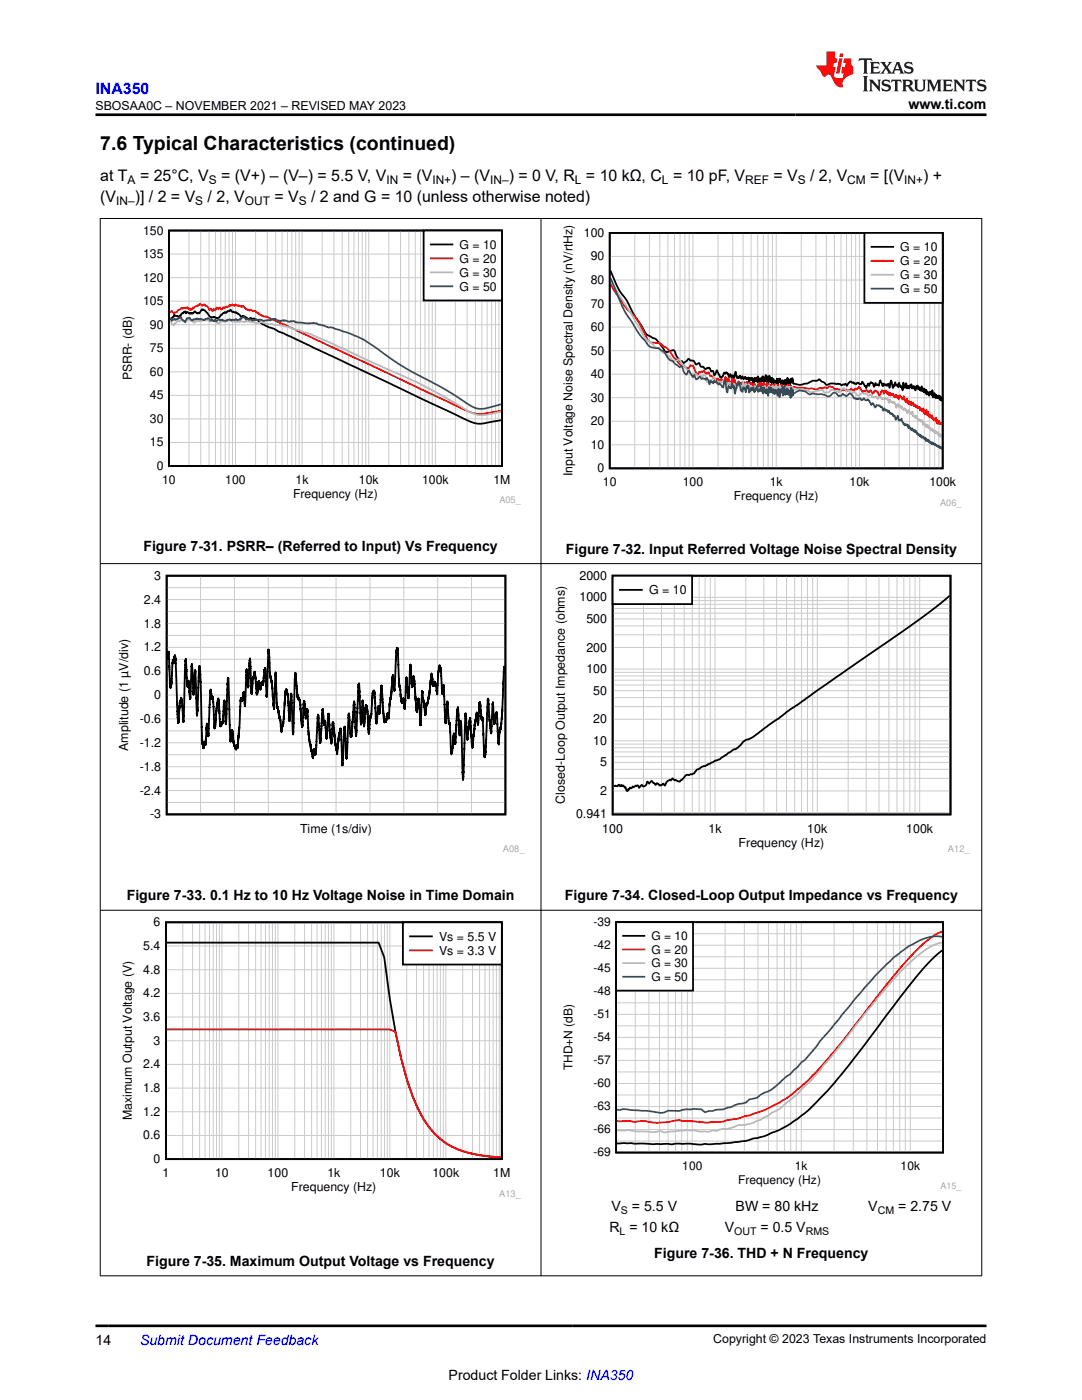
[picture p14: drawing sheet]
<svg xmlns="http://www.w3.org/2000/svg" width="216mm" height="279mm" viewBox="0 0 216 279" stroke-linecap="round" stroke-linejoin="round" font-family="sans-serif">
<defs><g id="words">
<text font-size="3.9" x="20" y="29.9">7.6 Typical Characteristics (continued)</text>
<text font-size="3.2" fill="#00f" x="19" y="18.7">INA350</text>
<g font-size="3.2">
<text x="20" y="36.1">at T</text>
<text x="20" y="40.3">(V</text>
<text x="26.9" y="40.3">)] / 2 = V</text>
<text x="27.9" y="36.1">= 25°C, V</text>
<text x="41.4" y="40.3">/ 2, V</text>
<text x="44.1" y="36.1">= (V+) – (V–) = 5.5 V, V</text>
<text x="54.8" y="40.3">= V</text>
<text x="62.1" y="40.3">/ 2 and G = 10 (unless otherwise noted)</text>
<text x="80.4" y="36.1">= (V</text>
<text x="90" y="36.1">) – (V</text>
<text x="101.5" y="36.1">) = 0 V, R = 10 kΩ, C = 10 pF, V</text>
<text x="154.3" y="36.1">= V</text>
<text x="161.7" y="36.1">/ 2, V</text>
<text x="173.6" y="36.1">= [(V</text>
<text x="184.2" y="36.1">) +</text>
</g>
<g font-size="2.8">
<text x="181.3" y="21.8">www.ti.com</text>
<text x="28.6" y="110">Figure 7-31. PSRR– (Referred to Input) Vs Frequency</text>
<text x="112.9" y="110.5">Figure 7-32. Input Referred Voltage Noise Spectral Density</text>
<text x="25.3" y="179.6">Figure 7-33. 0.1 Hz to 10 Hz Voltage Noise in Time Domain</text>
<text x="112.7" y="179.7">Figure 7-34. Closed-Loop Output Impedance vs Frequency</text>
<text x="121.6" y="245.9">R = 10 kΩ</text>
<text x="122" y="241.6">V</text>
<text x="126.1" y="241.6">= 5.5 V</text>
<text x="144.6" y="245.9">V</text>
<text x="146.8" y="241.6">BW = 80 kHz</text>
<text x="151.8" y="245.9">= 0.5 V</text>
<text x="173.3" y="241.6">V</text>
<text x="179.2" y="241.6">= 2.75 V</text>
<text x="130.6" y="251.1">Figure 7-36. THD + N Frequency</text>
<text x="29.3" y="252.6">Figure 7-35. Maximum Output Voltage vs Frequency</text>
<text x="19" y="268.4">14</text>
<text x="89.5" y="275.3">Product Folder Links: INA350</text>
</g>
<text font-size="2.8" fill="#00f" x="27.9" y="268.4">Submit Document Feedback</text>
<g font-size="2.5">
<text x="19" y="21.9">SBOSAA0C – NOVEMBER 2021 – REVISED MAY 2023</text>
<text x="30.8" y="115.7">3</text>
<text x="115.6" y="115.7">2000</text>
<text x="129.5" y="118.6">G = 10</text>
<text x="28.7" y="125.2">1.8</text>
<text x="28.7" y="120.5">2.4</text>
<text x="115.6" y="120">1000</text>
<text x="117" y="124.3">500</text>
<text x="28.7" y="130">1.2</text>
<text x="117" y="130">200</text>
<text x="28.7" y="134.8">0.6</text>
<text x="117" y="134.3">100</text>
<text x="30.8" y="139.5">0</text>
<text x="118.4" y="138.6">50</text>
<text x="25.6" y="149.9" transform="rotate(-90 25.6 149.9)">Amplitude (1 µV/div)</text>
<text x="27.9" y="149">-1.2</text>
<text x="27.9" y="144.3">-0.6</text>
<text x="118.4" y="148.7">10</text>
<text x="118.4" y="144.3">20</text>
<text x="27.9" y="153.8">-1.8</text>
<text x="119.8" y="153">5</text>
<text x="27.9" y="158.6">-2.4</text>
<text x="112.7" y="160.4" transform="rotate(-90 112.7 160.4)">Closed-Loop Output Impedance (ohms)</text>
<text x="119.8" y="158.7">2</text>
<text x="30" y="163.3">-3</text>
<text x="59.9" y="166.2">Time (1s/div)</text>
<text x="114.9" y="163.3">0.941</text>
<text x="120.2" y="166.2">100</text>
<text x="141.4" y="166.2">1k</text>
<text x="161.1" y="166.2">10k</text>
<text x="180.8" y="166.2">100k</text>
<text x="147.4" y="169">Frequency (Hz)</text>
<text x="30.6" y="184.9">6</text>
<text x="28.6" y="189.6">5.4</text>
<text x="87.6" y="187.7">Vs = 5.5 V</text>
<text x="87.6" y="190.5">Vs = 3.3 V</text>
<text x="28.6" y="194.3">4.8</text>
<text x="28.6" y="203.8">3.6</text>
<text x="28.6" y="199.1">4.2</text>
<text x="30.6" y="208.5">3</text>
<text x="28.6" y="213.2">2.4</text>
<text x="28.6" y="218">1.8</text>
<text x="26.3" y="223.5" transform="rotate(-90 26.3 223.5)">Maximum Output Voltage (V)</text>
<text x="28.6" y="227.4">0.6</text>
<text x="28.6" y="222.7">1.2</text>
<text x="30.6" y="232.1">0</text>
<text x="32.4" y="234.9">1</text>
<text x="42.9" y="234.9">10</text>
<text x="53.4" y="234.9">100</text>
<text x="58.1" y="237.7">Frequency (Hz)</text>
<text x="65.3" y="234.9">1k</text>
<text x="75.8" y="234.9">10k</text>
<text x="86.3" y="234.9">100k</text>
<text x="98.4" y="234.9">1M</text>
<text x="142.3" y="268.1">Copyright © 2023 Texas Instruments Incorporated</text>
</g>
<g font-size="2.4">
<text x="23.2" y="40.9">IN–</text>
<text x="25.5" y="36.7">A</text>
<text x="39" y="40.9">S</text>
<text x="41.7" y="36.7">S</text>
<text x="48.9" y="40.9">OUT</text>
<text x="59.6" y="40.9">S</text>
<text x="77.1" y="36.7">IN</text>
<text x="86.3" y="36.7">IN+</text>
<text x="97.8" y="36.7">IN–</text>
<text x="114.7" y="36.7">L</text>
<text x="132.1" y="36.7">L</text>
<text x="148.7" y="36.7">REF</text>
<text x="159.2" y="36.7">S</text>
<text x="169.1" y="36.7">CM</text>
<text x="180.4" y="36.7">IN+</text>
<text x="28.5" y="46.8">150</text>
<text x="116.5" y="47.3">100</text>
<text x="28.5" y="51.5">135</text>
<text x="91.7" y="49.6">G = 10</text>
<text x="91.7" y="52.4">G = 20</text>
<text x="117.9" y="52">90</text>
<text x="179.6" y="50.1">G = 10</text>
<text x="179.6" y="52.9">G = 20</text>
<text x="28.5" y="56.2">120</text>
<text x="91.7" y="55.2">G = 30</text>
<text x="91.7" y="58">G = 50</text>
<text x="117.9" y="56.7">80</text>
<text x="179.6" y="55.7">G = 30</text>
<text x="179.6" y="58.5">G = 50</text>
<text x="28.5" y="60.9">105</text>
<text x="29.9" y="65.6">90</text>
<text x="117.9" y="61.4">70</text>
<text x="29.9" y="70.3">75</text>
<text x="117.9" y="70.8">50</text>
<text x="117.9" y="66.1">60</text>
<text x="26.3" y="75.9" transform="rotate(-90 26.3 75.9)">PSRR- (dB)</text>
<text x="29.9" y="75">60</text>
<text x="117.9" y="75.5">40</text>
<text x="29.9" y="79.7">45</text>
<text x="117.9" y="80.2">30</text>
<text x="29.9" y="89.1">15</text>
<text x="29.9" y="84.4">30</text>
<text x="117.9" y="89.6">10</text>
<text x="117.9" y="84.9">20</text>
<text x="31.3" y="93.8">0</text>
<text x="114.3" y="95" transform="rotate(-90 114.3 95)">Input Voltage Noise Spectral Density (nV/rtHz)</text>
<text x="119.2" y="94.3">0</text>
<text x="32.4" y="96.6">10</text>
<text x="45" y="96.6">100</text>
<text x="58.5" y="99.4">Frequency (Hz)</text>
<text x="59" y="96.6">1k</text>
<text x="71.6" y="96.6">10k</text>
<text x="84.2" y="96.6">100k</text>
<text x="98.5" y="96.6">1M</text>
<text x="120.3" y="97.1">10</text>
<text x="136.2" y="97.1">100</text>
<text x="146.4" y="99.8">Frequency (Hz)</text>
<text x="153.6" y="97.1">1k</text>
<text x="169.5" y="97.1">10k</text>
<text x="185.4" y="97.1">100k</text>
<text x="118.4" y="184.8">-39</text>
<text x="118.4" y="189.4">-42</text>
<text x="130" y="187.6">G = 10</text>
<text x="130" y="190.3">G = 20</text>
<text x="118.4" y="194">-45</text>
<text x="130" y="193.1">G = 30</text>
<text x="130" y="195.8">G = 50</text>
<text x="118.4" y="203.2">-51</text>
<text x="118.4" y="198.6">-48</text>
<text x="118.4" y="207.8">-54</text>
<text x="114.2" y="213.6" transform="rotate(-90 114.2 213.6)">THD+N (dB)</text>
<text x="118.4" y="212.4">-57</text>
<text x="118.4" y="221.6">-63</text>
<text x="118.4" y="217">-60</text>
<text x="118.4" y="226.2">-66</text>
<text x="118.4" y="230.8">-69</text>
<text x="136.1" y="233.5">100</text>
<text x="158.6" y="233.5">1k</text>
<text x="179.7" y="233.5">10k</text>
<text x="147.3" y="236.2">Frequency (Hz)</text>
</g>
<g font-size="2.1">
<text x="123.9" y="242.2">S</text>
<text x="175.1" y="242.2">CM</text>
<text x="123.6" y="246.4">L</text>
<text x="146.5" y="246.4">OUT</text>
<text x="160.8" y="246.4">RMS</text>
</g>
<g font-size="1.9" fill="#a8a8a8">
<text x="100.3" y="170.1">A08_</text>
<text x="189.2" y="170.1">A12_</text>
</g>
<g font-size="1.8" fill="#a8a8a8">
<text x="99.7" y="100.4">A05_</text>
<text x="187.6" y="100.9">A06_</text>
<text x="99.6" y="238.8">A13_</text>
<text x="187.7" y="237.3">A15_</text>
</g>
</g></defs>
<path d="M33.7 46h66.5v47h-66.5zM33.9 63.6l.1 .1 .5-.3 .2-.5 .3 .1h.4l.2 .3 .3-.3 .1 .1 .2-.5 .3-.2v.1l.2-.2 .1 .1 .1-.3 .2 .5 .3-.3 .5 .3 .3-.1a.53 .53 0 0 0 .7-.3l.4 .3 .1 .1 .1-.2 .2 .1 .6-.7 .1 .1 .2-.1 1.6 1.6 .6-.2 .4 .4 .1-.2a.73 .73 0 0 0 .8-.6l.7-.5 .3 .1 .3-.3h.4l.2-.3 .5 .5 .1-.1 .3 .2 .2-.1 .3 .2 .7 .7a1.16 1.16 0 0 1 1.4 .4l.2 .1a.41 .41 0 0 1 .3-.2 .41 .41 0 0 1 .4 .2l.3-.1 .5 .2 1.2 .9 1.2 .6 1.1 .3 .9 .6 2.4 1 35.8 16.9 1.1 .4 1 .1 4.1-.7" fill="none" stroke="#000" stroke-width=".35"/>
<g fill="none" stroke="#cbcbcb" stroke-width=".2">
<path d="M33.7 55.4h66.5M33.7 50.7h66.5M37.7 46v47M40.1 46v47M41.7 46v47M43 46v47M44.1 46v47M44.9 46v47M45.7 46v47M46.4 46v47M47 46v47M51 46v47"/>
<path d="M53.3 46v47M55 46v47M56.3 46v47M57.3 46v47M58.2 46v47M59 46v47M59.7 46v47M60.3 46v47M64.3 46v47M66.6 46v47M68.3 46v47M69.6 46v47"/>
<path d="M70.6 46v47M71.5 46v47M72.3 46v47M73 46v47M73.6 46v47M77.6 46v47M79.9 46v47M81.6 46v47M82.9 46v47M83.9 46v47M84.8 46v47M85.6 46v47"/>
<path d="M86.3 46v47M86.9 46v47M90.9 46v47M93.2 46v47M94.9 46v47M96.2 46v47M97.2 46v47M98.1 46v47M98.9 46v47M99.5 46v47M33.7 78.9h66.5M33.7 74.2h66.5"/>
<path d="M33.7 69.5h66.5M33.7 64.8h66.5M33.7 60.1h66.5M33.7 88.3h66.5M33.7 83.6h66.5"/>
</g>
<path d="M33.9 62.3l.5-.2 .3 .5 .3-.3h.3l.2-.4 .5-.2 .2-.3 .3 .2 .1-.1 .3-.1 .2 .1 .3-.2 .5 .6 .1-.2 .3 .1 .2-.4 .1 .2 .3-.4 .5-.1 .3-.3a.44 .44 0 0 1 .7 .2l.4-.3 .2 .3a.99 .99 0 0 1 .8 .8l.2-.2 .4 .5 .3-.4 .2 .3 .4-.6 .2 .3 .3-.3 .5 .3 .3-.4 .1 .2 .1-.2 .1 .1 .3-.2 .1 .2 .5-.6 .3 .2a.39 .39 0 0 1 .7 .1l.2-.3 .2 .2 .5-.1 .6 .3 .2-.2 .5 .7 .3 .1 .4 .2 .2-.2 .1 .2 .2-.2 .2 .3h.5l1.3 .9 .7 .2h.2l3 1.4 .9 .2 2.8 1.5 34 15.9 1 .3 1 .1 4.2-.6" fill="none" stroke="#f00" stroke-width=".35"/>
<path d="M33.9 63.8l.4 .9 .4 .2 .3-.5 .2-.1a.35 .35 0 0 1 .3-.3 .35 .35 0 0 1 .4 .2l.2-.4 .7 .4 .6-.2 .3-.4 .4 .5 .4 .2 .1-.1 .2 .2 .1-.4 .2 .2 .3-.2 .1 .1 .2-.2 .2 .3 .2-.3 .3 .1 .5-.2 .2 .2 .3-.2 .5 .4 .4-.2 .1-.3 .2 .2 .2-.2 .5 .5v.3h.4a1.26 1.26 0 0 1 1.3-.3 1.48 1.48 0 0 1 1.7 0l1.1 .1 .4-.2 .6 .2 .3-.2 .3 .1 .2-.1 .4 .2 .2-.1 1.1 .2a2.5 2.5 0 0 1 2 .3l.9-.1 .9 .3h.6l1.7 .3 4.6 1.5 21.3 9.7 4.2 2.1 6.9 4 1 .3 .9 .1 3.7-.7" fill="none" stroke="#b8b8b8" stroke-width=".35"/>
<path d="M33.9 63.6l.1 .2 .1-.3 .3 .5 .1-.3 .4-.1 .1 .3 .5-.3 .3-.1 .2-.2 .9 1 .5-.9 .4 .1 .1-.1v.3l.5 .3a2.03 2.03 0 0 1 1.6-.3h.4a.36 .36 0 0 0 .3 .2 .36 .36 0 0 0 .3-.2h.4l.1-.2 .5 .5 .3-.2 .5 .3 .1-.3 .3 .3 .4-.4 .2 .2 .3-.1 .2 .1v-.2l.2 .3h.4h.4l.1-.2 .5-.1 .3 .3 .2-.2 .4 .1 .3-.3 .2 .3 .5-.1v-.1l.2 .1 .2-.5 .2 .1 .3-.2 .4 .6 .3-.1 .3 .2 .1-.2a2.42 2.42 0 0 0 1.8 .1l.5 .1a1.61 1.61 0 0 0 1.4 0h.5a.89 .89 0 0 1 1.4 .1l.7 .1 .3-.2 .2 .1 .1-.1 1 .4a1.54 1.54 0 0 1 1.4 0l2.4 .3 .9-.2 .8 .1 .4 .3 1 .1 1 .5h.9l.3 .2 2.9 .9 2.6 1.2 7.7 5.2 8.8 4.8 5.9 3.7 .8 .2h1l3.5-.9" fill="none" stroke="#295c75" stroke-width=".35"/>
<path d="M84.5 46h15.7v14h-15.7z" fill-rule="evenodd" fill="#fff"/>
<path d="M84.5 46h15.7v14h-15.7zM86 48.8h4.3" fill="none" stroke="#000" stroke-width=".35"/>
<path d="M86 51.6h4.3" fill="none" stroke="#f00" stroke-width=".35"/>
<path d="M86 54.4h4.3" fill="none" stroke="#b8b8b8" stroke-width=".35"/>
<path d="M86 57.1h4.3" fill="none" stroke="#295c75" stroke-width=".35"/>
<path d="M111.9 45h80.1v56.2h-80.1z" fill-rule="evenodd" fill="#fff"/>
<path d="M121.7 46.5h66.4v47h-66.4zM121.8 54a17.2 17.2 0 0 0 2.8 5.3l2.1 3.8 1.6 2.4a3.3 3.3 0 0 0 2.2 2l.4 .2 .6 .6 1.2 1.8a.91 .91 0 0 0 1.1-.1 .63 .63 0 0 1 .7 0 .63 .63 0 0 1 .3 .6l.9 1.5h.4a.38 .38 0 0 0 .3 .3 .38 .38 0 0 0 .4-.2l.5-.5h.2a.52 .52 0 0 0 .7 .3l.3 .1a.57 .57 0 0 0 .5 .6l.5-.3 .1 .3a.42 .42 0 0 0 .2 .4 .42 .42 0 0 0 .5 .1 .53 .53 0 0 0 .4 .4 .53 .53 0 0 0 .5-.2l.1 .1a.22 .22 0 0 1 .3-.1 .22 .22 0 0 1 .1 .3l.2 .4 .4-.1 .2 .9 .6-1 .6 1.4 .2 .1 .1-.2a.75 .75 0 0 0 .5-.8l.2 .2 .2-.3 .2 .2 .2 .1 .2 .7 .2-.6 .3 .8 .2-.6 .2 .6 .4-1.3 .2 1.2 .2-.3 .1 .4 .2-.1 .1-.4 .3 .6 .2-.5 .3 .6 .3-.5 .2 .5 .1-.2 .2 .2 .1-.4 .2 .9 .1-.8 .1 .4 .1-.3 .2 .3 .1-.4 .2 1 .3-1 .2 .7 .2-.7 .1 .8 .1-1.1 .2 1.2 .2-.8 .2 .8 .2-.9 .1 .7 .1-1 .1 1 .1-.8 .2 .8 .2-1.2 .1 1.2 .2-.9 .1 1.4v-1.4l.3 1 .1-1.2 .1 1.2 .1-.8 .2 1.1 .1-1.1 .1 .9 .1-.6 .2 1 .2-.6 .1 .8 .2-1.3 .1 .3v-.2l.1 .1v.8l.2-1 .1 .6 .1-.7 .3 1.3 .2-.9 .1 .4 .1-.1v.5l.2-.8 .2 1 .1-1.1 .1 .9v-.8l.2 .7v-1.2l.1 1.3 .1-1 .1 .9v-.4l.1 .3v-.7l.1 .9 .1-.9 .1 .5v-.7l.1 .8v-.7v.5l.2-.7 .2 1.1a5 5 0 0 0 3.7-.6h1l.4-.3 1.2 .8a.75 .75 0 0 0 1.1 .1l2 .1a.31 .31 0 0 0 .3 .2 .31 .31 0 0 0 .3-.2l.2 .1 .2-.2 .3 .4 .5-.6a.34 .34 0 0 1 .3-.3 .34 .34 0 0 1 .3 .3l.2-.1a.47 .47 0 0 0 .9 .1 .43 .43 0 0 0 .6 .2 .43 .43 0 0 0 .3-.4l.5 .9 .1-.1 .1 .5 .4-.9 .2 .4 .4-.7 .4 .2 .2 .7 .3-.7 .2 .4a.23 .23 0 0 1 .3-.2 .23 .23 0 0 1 .2 .3l.3-1.1 .4 1.1h.1l.1-.4 .3 .3 .3-.2 .1 .3 .3-.4 .2 .8 .3-1.5 .4 1.5 .4-1.1 .1 .6 .4-.2 .1 .6 .2-.9 .1 .7 .2-.2v.3l.3 .1 .1 .6 .1-1.5 .2 .9 .1-.2 .1 .3 .2-.9 .2 1 .1-.5 .1 .4 .1-.3 .1 .4 .2-.6v.4l.3-.6v.8l.2-.3v.3l.1-.4 .1 .4 .2-.4 .2 .8 .1-.8 .2 .4 .1-.6 .1 .8 .2-.5 .1 .6 .1-.3 .1 .5 .2-.9 .1 .9 .1-.6 .2 .9 .1-.7 .2 .8 .1-.6v.2l.1-.1 .1 .8 .1-.6v.3l.1-.2 .1 .3v-.1l.1 .4v-.2l.1 .3 .1-.6 .1 .4 .1-.5 .1 .5 .1-.5 .1 .7 .1-1 .1 1.4 .1-.6v.4l.1-.7 .3 1v-.6l.2 .6 .1-.5 .1 .6 .1-.3v.2l.1-.5v.7l.1-.5v.3l.2-.4v.8l.2-.5 .1 .7v-.4" fill="none" stroke="#000" stroke-width=".35"/>
<g fill="none" stroke="#cbcbcb" stroke-width=".2">
<path d="M121.7 55.9h66.4M121.7 51.2h66.4M126.7 46.5v47M129.6 46.5v47M131.7 46.5v47M133.3 46.5v47M134.6 46.5v47M135.7 46.5v47M136.7 46.5v47M137.5 46.5v47M138.3 46.5v47M143.3 46.5v47"/>
<path d="M146.2 46.5v47M148.3 46.5v47M149.9 46.5v47M151.2 46.5v47M152.3 46.5v47M153.3 46.5v47M154.1 46.5v47M154.9 46.5v47M159.9 46.5v47M162.8 46.5v47M164.9 46.5v47M166.5 46.5v47"/>
<path d="M167.8 46.5v47M168.9 46.5v47M169.9 46.5v47M170.7 46.5v47M171.5 46.5v47M176.5 46.5v47M179.4 46.5v47M181.5 46.5v47M183.1 46.5v47M184.4 46.5v47M185.5 46.5v47M186.5 46.5v47"/>
<path d="M187.3 46.5v47M121.7 79.4h66.4M121.7 74.7h66.4M121.7 70h66.4M121.7 65.3h66.4M121.7 60.6h66.4M121.7 88.8h66.4M121.7 84.1h66.4"/>
</g>
<path d="M121.8 56.6l.6 1.1 1.7 2.5a14.8 14.8 0 0 0 2.9 3.4l1.8 3.4a1.91 1.91 0 0 0 2.5 1.4 6.9 6.9 0 0 1 2.7 2.2l.5 .8 1.4 1.5 .1 .1 .3-.2 .6 .5a.41 .41 0 0 0 .5 .2 .41 .41 0 0 0 .3-.5l.1-.1 .2 .1a.47 .47 0 0 1 .5 .1 .47 .47 0 0 1 .1 .5l.3 .8 .3 .3 .3-.4 .2 .1 .3-.3 .2 .1a.24 .24 0 0 1 .2-.2 .24 .24 0 0 1 .2 .3l.3 .2a.32 .32 0 0 0 .5-.2l.1 .2a.83 .83 0 0 0 .8 .7l.6 .8 .2-.4h.1a.4 .4 0 0 0 .4 .4 .4 .4 0 0 0 .4-.4l.4 .8 .1-.4h.1l.2-.8 .3 1.1 .2-.8 .4 1.2 .4-1.1 .3 .8 .2-.6 .3 1.4 .5-1.1 .1 .6 .2 .1v-.4l.3 .5 .1-.6 .2 .3v-.2l.2 .4 .1-.5 .2 .8 .2-.9 .3 1.1 .1-.8 .2 .5 .1-.6 .1 .2 .1-.1 .3 .6 .2-.6 .1 .5 .1-.3 .2 .6 .1-.1 .3 .2 .2-.9 .4 .9 .1-1.1 .2 1.3 .1-.5 .1 .3 .1-1.1 .2 1.4 .1-.3 .1 .2 .1-1 .1 .4 .1-.5 .1 .9 .1-.7 .3 .4v-.4l.3 1.1 .1-1.1 .2 1v-.6h.1l.1-.3 .2 .7 .1-.9 .1 1.3 .3-1v.6l.1-.8 .1 .9 .1-.7v.5l.1-.4 .1 .4 .2-.4v.3v-.6l.2 .9v-.6l.1 .6 .1-.5 .2 .9 .2-1.1 .1 .9 .1-.7 .1 .4 .1-.2v.5l.2-.9 .1 .6v-.7l.1 .7 .1-.6 .1 1v-.8l.2 .6 .1-.7v.8l.1-.4 .1 .3 .1-.5 .1 .4v-.3h.3l3.6 .3a1.33 1.33 0 0 0 1.5-.2l.5 .1 .4-.2 .3 .2 .3-.1a.72 .72 0 0 1 1.1 0 .43 .43 0 0 0 .7 .2l.2 .1a.46 .46 0 0 1 .6 .3l1-.1a.95 .95 0 0 0 1.1-.3 .46 .46 0 0 0 .4 .3 .46 .46 0 0 0 .5-.3 .3 .3 0 0 0 .4-.2l.3-.1 .6 1 .5-.3a.44 .44 0 0 1 .7 .3l.4-.4 .4 .7 .3-.4a.26 .26 0 0 1 .2-.2 .26 .26 0 0 1 .3 .1 1.05 1.05 0 0 1 .6 .9l.5-1.1 .2 .1 .1 .6 .3-.7 .1 .2 .1-.1 .3 .6 .1-.4 .2 .7 .2-.5 .1 .6 .3-.4h.1l.1 .3v-.3l.2 .6h.2l.2-.4 .3 .6 .1-.4 .1 .7 .2-.8 .2 .4 .1-.2 .3 .6 .2-.6 .2 .8 .4 .4 .1-.7 .1 .9 .1-.5 .1 .6 .2-.5 .2 .7 .1-.6 .1 .7 .3-.6 .2 .8 .1-.4 .1 .4 .1-.3 .1 .5 .2-.3 .1 .5h.1l.2-.3v.3l.1-.3 .1 .7 .3-.3 .1 .4v-.4l.1 .5 .1-.6 .3 1.1 .2-.4v.4l.2-.8v.9l.1-.1 .1 .3v-.7l.3 1v-.4l.1 .3 .1-.2 .1 .4 .3-.4 .1 .6v-.2l.1 .4 .1-.3v.4l.2-.2 .2 .3 .1-.5v.8l.2-.4 .1 .8v-.5v.3l.1-.4 .1 .4v-.4l.1 .6 .1-.3 .1 .3 .2-.2v.2l.1-.3v.4" fill="none" stroke="#f00" stroke-width=".35"/>
<path d="M121.8 55.7l1.2 2.2 4.3 7.1a6.9 6.9 0 0 0 2.3 3.2l1.1 1 .6 .3 .9 .8 .8 .4a1.6 1.6 0 0 1 1.1 1.1l.2 .1a.77 .77 0 0 0 1.1-.2l.3 .2 .5 1a3.8 3.8 0 0 1 1.5 1.7l.1 .2 .2-.2 .3 .3 .1-.1a.4 .4 0 0 1 .5-.2 .4 .4 0 0 1 .3 .4 .47 .47 0 0 0 .7-.1l.2 .4 .5-.6 .5 1.6 .5-.4a.82 .82 0 0 0 .8-.8l.2 .2 .4 1.1 .3-.2h.6l.1 .2 .3-.5 .3 .8h.2l.1-.2h.2l.1 .2 .3-.3 .1 .1 .1-.2 .2 .3 .1-.1 .2 .3 .1-.2 .2 .2 .1-.1 .3 .9 .1-.1 .2-.6 .1 .3 .3-.7 .2 .7 .1-.3 .2 .5 .2-1.1 .2 1.1 .3-.8 .3 1.1 .3-1 .3 .8 .2-.6 .1 .5 .2-.1 .1 .6 .1-.7 .2 .6 .1-.8 .1 .8 .2-.8 .2 .6v-.2h.2l.2 .4 .1-.6 .2 .8 .3-.8 .1 .7 .1-.8 .1 .6 .2-.7 .1 .7 .2-.3 .1 .2 .1-.2v.2l.1-.5 .2 .2v-.4l.1 .6 .1-.2 .1 .5 .1-.4 .1 .6 .1-.9 .1 1.1 .1-1.2 .1 .8 .1-.5 .2 .8 .2-1.3v.8l.1-.4v.3l.1-.4 .1 .8 .1-.6 .1 .1v-.2l.1 1.1 .2-1.4 .1 1.3 .1-.5 .1 .8 .2-1.2v.6v.1l.1-.4 .1 .7 .1-.8v.6l.1-.5 .2 .9 .1-1.1 .1 .6 .1-.9 .1 1.1 .2-1 .1 .9 .1-.5v.4l.1-.6v.3l.1-.4v.6l.1-.6v.5l.1-.4v.9l.1-1v1.4l.1-1.2 .1 .3 1.3-.1 1.7 .3a1.46 1.46 0 0 0 1.5 0l1.2-.2 .2 .2a.77 .77 0 0 0 1.1 .3 1.02 1.02 0 0 1 1.6-.2l.2 .1a.44 .44 0 0 0 .5 0 .44 .44 0 0 0 .2-.3l.2-.2a.37 .37 0 0 1 .4-.2 .37 .37 0 0 1 .3 .3l.1 .3a.64 .64 0 0 1 1 .5l.4-.3a.27 .27 0 0 1 .3-.2 .27 .27 0 0 1 .2 .4 .58 .58 0 0 0 .5 .4 .58 .58 0 0 0 .6-.3l.3-.2 .3 .2 .4-.2 .1 .2a.34 .34 0 0 0 .3 .3 .34 .34 0 0 0 .4-.2l.3 .1 .3 .5 .2-.2 .2 .2 .3-.1a.24 .24 0 0 0 .1 .3 .24 .24 0 0 0 .3-.3l.1 .1 .3-.2 .3 .5 .1-.1 .4 .2 .1-.3 .1 .2 .1-.2v.2l.1-.1 .3 .3v-.1l.3 .7 .2-.6 .1 .4h.3l.1 .3 .2-.3 .1 .1 .4 1.1 .1-.7 .2-.1 .1 .6 .3-.3 .2 .5 .1-.3 .3 .7 .2-.3 .2 .4 .1-.2 .1 .1 .2 .6 .3-.6 .3 .8 .1-.3v.2l.2-.1v.3l.2-.5 .1 .9 .3-.1 .2 .4 .2-.5 .3 1 .1-.3 .2 .3 .1-.2v.4l.2-.2 .2 .2v-.2l.2 .8v-.5l.3 .7 .1-.3 .1 .6 .2-.5 .1 .6 .2-.5 .1 .7 .1-.3 .1 .3 .1-.1 .1 .5 .3-.3 .1 .4 .1-.2 .2 .4 .2-.1v.4l.1-.4 .1 .3 .1-.3 .2 .6 .1-.4 .1 .7 .1-.2 .1 .1 .1-.3 .1 .5v-.3l.1 .5v-.4l.1 .1" fill="none" stroke="#b8b8b8" stroke-width=".35"/>
<path d="M121.8 55.5l1.2 2.8a26 26 0 0 0 3.7 6.9l1 1.6 1.4 1.7a2.64 2.64 0 0 0 2.4 1l.3 .4a2.3 2.3 0 0 1 1.5 1.5l2.3 1.9 .4-.3 .1 .2a2 2 0 0 0 .8 1.6l.5-.9 .8 1.3 .4-.4 .3 .9 .6-.4a.36 .36 0 0 1 .5 .4 .63 .63 0 0 1 .9 .1l.1-.4 .4 .5 .2 .8 .2-.7 .1 .3 .2-.1 .2 .3 .2-.5 .2 .3 .3-.1 .4 .6 .2-.3 .5 .8h.2l.3-1.4 .5 2.4 .3-1.3 .5 .6 .2-1.1 .2 .9 .1-.4 .1 .2 .2 1.4 .3-1.9 .2 .1 .4-.4 .2 1.6 .2-.3 .1 .5 .2-.9 .2 .4 .1-.3 .2 .9 .2-1.3 .2 .4 .1-.4 .2 1.4 .1-.5v.1l.1-.3 .1 .3 .1-.5 .1 .3 .1-.3v.4l.2-.6 .2 .9 .1-.2v.2l.1-.4v.2l.2-.5v.2l.2-.7 .2 1.2v-.4l.3 .3 .1-.5v.3l.2-.9 .1 1.2 .2-.6 .1 .9 .1-1.2 .1 .7v-.2l.2 .5 .1-.3v.5l.2-.9 .1 .9 .1-.4 .1 .9 .1-1.7 .2 1 .2-1v.8l.1-.6 .1 .8 .1-.6 .2 .8v-.8l.1 .4 .1-.3v.9l.1-.8 .1 .4v-.4h.2l.1 .7 .1-.7 .1 1.1 .2-1.4 .1 1.7 .1-1.1 .1 .1v-.4l.1 .5 .2-.8v.5l.1-.5 .1 1.4 .1-1.8 .1 1.2 .1-1.2 .1 1.5 .1-.7v.8l.2-.9v.5l.1-.9 .2 1.2v-.8l.1 .6 .1-.6 .1 .9 .1-.8 .2 1.4 .1-2 .2 1.6 .1-1.1 .1 1v-.2a2.14 2.14 0 0 1 3.2 0l.7-.2 .6 .1a4.2 4.2 0 0 1 2.5 .5l.6-.3a.73 .73 0 0 1 .8-.4 .73 .73 0 0 1 .6 .6l.3-.1a.45 .45 0 0 0 .6-.3l.4 .3a.43 .43 0 0 0 .7-.3 .86 .86 0 0 1 1.1 .9l.3-.1 .1 .3 .2-.2 .2 .2a.42 .42 0 0 1 .4-.2 .42 .42 0 0 1 .3 .3l.3-.1a.22 .22 0 0 1 .2-.2 .22 .22 0 0 1 .2 .3l.3 .1 .2-.2 .2 .2h.1l.5 .9a.28 .28 0 0 1 .3-.3 .28 .28 0 0 1 .2 .4l.2 .4 .3-.5 .5 .1 .1 .1h.1l.1 .2 .3 .1 .2 .7 .3-.5 .3 .5 .2-.1 .2 .4 .2-.3 .2 .5 .2-.1 .2 .3 .1-.1 .2 .5 .1-.2v.1l.1-.1 .2 .9 .4-.8 .2 .9 .2-.2 .2 .2 .2-.4 .1 .7 .4 .5v-.2l.2 .4 .1-.3 .2 .3 .2-.2 .2 .8 .1-.5 .1 .4 .4 .5 .1-.5 .3 .7 .1-.2 .1 .3 .1-.4 .1 .3 .1-.1v.1l.1 .5 .1-.1 .2 .3 .3-.1 .1 .4 .1-.3 .2 .5 .2-.2 .3 .5 .2-.3 .1 .7 .2-.5v.4l.3-.1 .1 .4 .1-.2 .2 .4v-.2l.1 .2 .2-.1 .1 .4 .1-.4 .1 .4 .1-.2 .2 .3 .1-.2 .1 .3v-.2l.1 .2v-.1l.2 .3v-.2l.1 .2v-.1l.1 .2 .2-.1 .3 .3v-.2l.2 .3" fill="none" stroke="#295c75" stroke-width=".35"/>
<path d="M172.5 46.5h15.6v13.9h-15.6z" fill-rule="evenodd" fill="#fff"/>
<path d="M172.5 46.5h15.6v13.9h-15.6zM173.9 49.3h4.3" fill="none" stroke="#000" stroke-width=".35"/>
<path d="M173.9 52h4.3" fill="none" stroke="#f00" stroke-width=".35"/>
<path d="M173.9 54.8h4.3" fill="none" stroke="#b8b8b8" stroke-width=".35"/>
<path d="M173.9 57.6h4.3" fill="none" stroke="#295c75" stroke-width=".35"/>
<path d="M23.2 113.9h81.6v56.5h-81.6z" fill-rule="evenodd" fill="#fff"/>
<path d="M33.3 114.9h67.5v47.6h-67.5zM33.4 131.3l.1 .2 .1-1.4 .4 7.2 .5-5.6 .2 .7 .2-1.7 .7 13.6 .3-4v.1l.2-.9v.3v-.6l.5 4.9 .3-11.1 .2-1.5 .2 5 .1 .6 .2-1.3 .3 3.7 .4-7 .3 6.2 .3-5 .1 .2 .3 9 .5-10 .5 14.1 .3 2.4 .2-1.4 .1 .7 .1-.5v.5l.3-4.3 .2 2.6 .1-.4v.2l.4-9.2 .3 1.9v-.3l.1 .3v-.2v.1v-.3l.1 .5 .3 5.8 .1-.6 .1 .1 .3-4.3v.3l.3-1.6 .4 5.7 .2-.8 .1 .5 .1-.6v.2l.4-4.5 .3 4.7 .4-9.2 .5 12.7 .3-2.3 .4 3.1 .1 .1v-.2v.3v-.3l.1 .5v-.3v.3l.1-.3 .1 .7 .2-.9v.5v-.3l.1 .4 .6-9.9 .1-.2 .2 .7 .4-1.8 .2 2.8 .3-7.2v-.1l.3 3.6 .4-5.8 .3 7.1 .2-3 .2-.6v.4v-.4l.1 .3v-1.1l.1 .4v-.5l.2 1.5v-.2l.3 3.4 .3-2.8 .4 1.7 .2-1.5 .1 .5v-.4v.3l.1-.2v.4l.1-.4v.4l.4-3.4 .3 5.8 .4-9.5 .3 5.1 .3 1.6v-.2l.5 5.3v-.1v.2l.3-7.3 .3 6.9v-.2l.6 2.9v-.2l.3 2.5 .3-1.9v.2l.4-5.2 .2-1.7 .4 1.6 .3 4.8 .3-5.5 .4 8.1 .5-12.2 .4 4.9v-.3v.6v-.3l.1 .3v-.3l.1 .3v-.3l.2 .7v-.3l.1 1.2v-.3l.4 4.5 .4-5.1 .3 3.5 .2-1.9 .2 .7v-.4l.2 4.9v-.3l.2 1.9v-.2l.6 3.2 .3-1.8 .2 1.1v-.4l.1 .4v-.5v.2l.5-7.7 .4 5.6 .5-6.7 .3 3.2 .1-.9 .1 .5v-.2l.2 3.3 .5-4.9 .5 5.9 .2-3.7 .2-.5 .4 4.2v-.4l.4 2.5 .3-3.6v.3l.4-1.8 .3 7.4 .4-7.5v.2l.1-.5 .4 6.4 .4-8.9v.3v-.4l.3 4v-.1l.2 .8 .5-7.1 .5 6.8 .6-10.4 .3 8.2 .4-4.9 .2 5.2v-.2v.3l.3-3.7v.3l.1-.9 .3 .9 .3 4.9 .2-3.5 .1 .3v-.4l.1 .3 .1-.8v.1l.3-4.3v.4l.1-.7v.5l.1-.6 .5 6.6 .4-3.5 .2 1.6v-.5v.4l.1-.4v.2l.3-5.4 .6 7.4v-.3l.1 .3 .1-.5 .1 .4 .3-1.8 .2 1.1 .2-3 .1 .3 .2-2 .1 .2 .3-4.2 .3 3.2 .1-.3 .3-7.6v.2l.2-.9 .4 7.5 .4 3.3v-.3l.1 .4v-.2l.1 .3v-.3v.3l.2-1 .2 2.2 .4-6.4 .4 4.3 .1-.3 .3-6.5 .3 4.6 .3-2.3 .1 .4v-.2v.2v-.1l.6 6.9 .3-2.7 .1 .4v-.2l.3 5.1 .3-6.8 .2 1.9 .1-.2 .1 .7v-.2l.2 2.7 .3-2.3v.3l.1-.5v.5l.4-2v.2l.5-4.6 .3 2.4v-.1l.1 .2v-.2v.2l.2-.9 .1 .8 .1-.5 .1 .7v-.4l.2 2 .3-4.6v.2l.2-1.5 .3 1.3 .2 4.5 .3-1.7 .4 7.6 .3-4.4v.3l.1-.2 .2 4.2 .1-.3v.4v-.4l.2 .8 .3 5.7 .2-1.3 .2-2.8 .3 2.1 .1-.5v.2l.5-7.1 .3 5.7 .2-2.9 .1 .4v-.3l.4 11.7 .5-13.4 .4 5.3 .1-2.1v.2l.4-2.4 .5 5.9 .4-4.7v.3l.4-2.6 .3 2.5 .3-4.4v.2v-.4v.4v-.4l.1 .3v-.2l.3 3.2v-.3v.5l.1-.4v.3v-.4l.1 .9 .4 7.1 .3-2.2v.1l.4-9.6 .6 7 .4-6.3 .2 4.4 .5-2.3 .4 6.4 .2-3.4 .1 .3 .1-.4 .1 .4 .1-2.4v.2l.5-10.3 .1 .3" fill="none" stroke="#000" stroke-width=".36"/>
<g fill="none" stroke="#cbcbcb" stroke-width=".2">
<path d="M33.3 119.7h67.6M33.3 117.3h67.6M40 114.9v47.6M46.8 114.9v47.6M53.5 114.9v47.6M60.3 114.9v47.6M67.1 114.9v47.6M73.8 114.9v47.6M80.6 114.9v47.6M87.3 114.9v47.6M94.1 114.9v47.6M33.3 138.7h67.6"/>
<path d="M33.3 136.3h67.6M33.3 134h67.6M33.3 131.6h67.6M33.3 129.2h67.6M33.3 126.8h67.6M33.3 124.4h67.6M33.3 122h67.6M33.3 157.8h67.6M33.3 155.4h67.6M33.3 153h67.6M33.3 150.6h67.6M33.3 148.2h67.6"/>
<path d="M33.3 145.9h67.6M33.3 143.5h67.6M33.3 141.1h67.6M33.3 160.1h67.6"/>
</g>
<path d="M110.3 113.9h83.3v56.5h-83.3z" fill-rule="evenodd" fill="#fff"/>
<path d="M122.2 114.9h67.5v47.6h-67.5zM189.5 118.9l-5.9 4.6-25.7 18-6.6 4.8a6.1 6.1 0 0 1-2.6 1.4l-.3 .2a4 4 0 0 1-2.3 1.8l-2.5 1.9-.9 .2-1.4 .7a1.3 1.3 0 0 1-1.2 .5l-1.1 .7-.4 .7-.8 .1-.3 .2-.5-.1-1.3 1.4-.4-.1-.5-.3-.1 .1-.4-.4-.5 .5-.1-.2-.4 .2-.6 1-.3-.4-.7 .4-.6-.5-.3 .4-.8-.8-.5 .5-.2-.4h-.2l-.1 .6-.6 .4-.3-.4-.6 .6-.2-.5-.3 .2-.2-.1-.4 .3-.1-.2-.3 .4-.3-.1-.2 .4-.1-.2-.2 .5h-.1l-.3-.8-.1 .1-.3-.4-.3 .1-.1-.3-.2 .3-.3-.3-.3 .3-.8-.1" fill="none" stroke="#000" stroke-width=".36"/>
<g fill="none" stroke="#cbcbcb" stroke-width=".2">
<path d="M122.2 119.9h67.5M122.2 119.2h67.5M128.4 114.9v47.7M132 114.9v47.7M134.5 114.9v47.7M136.5 114.9v47.7M138.1 114.9v47.7M139.5 114.9v47.7M140.7 114.9v47.7M141.7 114.9v47.7M142.7 114.9v47.7M148.8 114.9v47.7"/>
<path d="M152.4 114.9v47.7M155 114.9v47.7M156.9 114.9v47.7M158.6 114.9v47.7M159.9 114.9v47.7M161.1 114.9v47.7M162.2 114.9v47.7M163.1 114.9v47.7M169.2 114.9v47.7M172.8 114.9v47.7M175.4 114.9v47.7M177.4 114.9v47.7"/>
<path d="M179 114.9v47.7M180.3 114.9v47.7M181.5 114.9v47.7M182.6 114.9v47.7M183.5 114.9v47.7M189.7 114.9v47.7M122.2 139.2h67.5M122.2 137.8h67.5M122.2 136.7h67.5M122.2 135.7h67.5M122.2 134.9h67.5M122.2 134.2h67.5"/>
<path d="M122.2 133.5h67.5M122.2 129.2h67.5M122.2 126.7h67.5M122.2 124.9h67.5M122.2 123.5h67.5M122.2 122.4h67.5M122.2 121.4h67.5M122.2 120.6h67.5M122.2 157.9h67.5M122.2 155.3h67.5M122.2 153.5h67.5M122.2 152.2h67.5"/>
<path d="M122.2 151h67.5M122.2 150.1h67.5M122.2 149.2h67.5M122.2 148.5h67.5M122.2 147.9h67.5M122.2 143.5h67.5M122.2 141h67.5M122.2 162.2h67.5"/>
</g>
<path d="M122.2 114.9h15.9v5.7h-15.9z" fill-rule="evenodd" fill="#fff"/>
<path d="M122.2 114.9h15.9v5.7h-15.9zM123.7 117.7h4.4" fill="none" stroke="#000" stroke-width=".36"/>
<path d="M24 183.1h80v56h-80z" fill-rule="evenodd" fill="#fff"/>
<path d="M33.1 184.1h67v47.2h-67zM33.3 188.1h42.3l1.1 3a145.7 145.7 0 0 0 4.4 24.2 27.5 27.5 0 0 0 5.6 11 17 17 0 0 0 11.2 4.5l2.1 .2" fill="none" stroke="#000" stroke-width=".36"/>
<g fill="none" stroke="#cbcbcb" stroke-width=".2">
<path d="M33.1 198.2h67M33.1 193.5h67M33.1 188.8h67M36.5 184.1v47.2M38.4 184.1v47.2M39.8 184.1v47.2M40.9 184.1v47.2M41.8 184.1v47.2M42.5 184.1v47.2M43.2 184.1v47.2M43.8 184.1v47.2M44.3 184.1v47.2"/>
<path d="M47.6 184.1v47.2M49.6 184.1v47.2M51 184.1v47.2M52.1 184.1v47.2M53 184.1v47.2M53.7 184.1v47.2M54.4 184.1v47.2M54.9 184.1v47.2M55.5 184.1v47.2M58.8 184.1v47.2M60.8 184.1v47.2M62.2 184.1v47.2"/>
<path d="M63.3 184.1v47.2M64.1 184.1v47.2M64.9 184.1v47.2M65.5 184.1v47.2M66.1 184.1v47.2M66.6 184.1v47.2M70 184.1v47.2M72 184.1v47.2M73.3 184.1v47.2M74.4 184.1v47.2M75.3 184.1v47.2M76.1 184.1v47.2"/>
<path d="M76.7 184.1v47.2M77.3 184.1v47.2M77.8 184.1v47.2M81.2 184.1v47.2M83.1 184.1v47.2M84.5 184.1v47.2M85.6 184.1v47.2M86.5 184.1v47.2M87.2 184.1v47.2M87.9 184.1v47.2M88.5 184.1v47.2M89 184.1v47.2"/>
<path d="M92.3 184.1v47.2M94.3 184.1v47.2M95.7 184.1v47.2M96.8 184.1v47.2M97.7 184.1v47.2M98.4 184.1v47.2M99 184.1v47.2M99.6 184.1v47.2M33.1 217.2h67M33.1 212.4h67M33.1 207.7h67M33.1 203h67"/>
<path d="M33.1 226.6h67M33.1 221.9h67"/>
</g>
<path d="M33.3 205.4h44.5l1.1 .5a56.4 56.4 0 0 0 5.6 17.4 14.5 14.5 0 0 0 11.2 7.2l4.3 .5" fill="none" stroke="#f00" stroke-width=".36"/>
<path d="M80.4 184.1h19.7v8.4h-19.7z" fill-rule="evenodd" fill="#fff"/>
<path d="M80.4 184.1h19.7v8.4h-19.7zM81.8 186.9h4.4" fill="none" stroke="#000" stroke-width=".36"/>
<path d="M81.8 189.7h4.4" fill="none" stroke="#f00" stroke-width=".36"/>
<path d="M111.9 183.1h80.1v54.5h-80.1z" fill-rule="evenodd" fill="#fff"/>
<path d="M122.9 184h65.3v46h-65.3zM188 189.7a47.7 47.7 0 0 0-8.2 9l-2.2 3a209.7 209.7 0 0 1-13.3 16.8 27.5 27.5 0 0 1-12.5 8.4l-1.5 .3a8.5 8.5 0 0 1-3.7 .7 27.1 27.1 0 0 1-5.9 .4l-.8 .1a25 25 0 0 0-5.9 0l-.7-.1h-6.7l-.7-.2-2.8 .1" fill="none" stroke="#000" stroke-width=".35"/>
<g fill="none" stroke="#cbcbcb" stroke-width=".2">
<path d="M122.9 197.8h65.3M122.9 195.5h65.3M122.9 193.2h65.3M122.9 190.9h65.3M122.9 188.6h65.3M122.9 186.3h65.3M126.8 184v46M129.5 184v46M131.6 184v46M133.3 184v46M134.8 184v46M136 184v46"/>
<path d="M137.2 184v46M138.1 184v46M144.7 184v46M148.5 184v46M151.2 184v46M153.3 184v46M155.1 184v46M156.5 184v46M157.8 184v46M158.9 184v46M159.9 184v46M166.4 184v46"/>
<path d="M170.3 184v46M173 184v46M175.1 184v46M176.8 184v46M178.3 184v46M179.5 184v46M180.6 184v46M181.6 184v46M122.9 218.5h65.3M122.9 216.2h65.3M122.9 213.9h65.3M122.9 211.6h65.3"/>
<path d="M122.9 209.3h65.3M122.9 207h65.3M122.9 204.7h65.3M122.9 202.4h65.3M122.9 200.1h65.3M122.9 227.7h65.3M122.9 225.4h65.3M122.9 223.1h65.3M122.9 220.8h65.3"/>
</g>
<path d="M188 185.9a15.7 15.7 0 0 0-5.9 4.6 266.1 266.1 0 0 0-14.1 17.4l-2.2 2.7a40.8 40.8 0 0 1-10.3 9.5l-.8 .3a24.9 24.9 0 0 1-6.6 2.6l-.8 .3-2.2 .2a6 6 0 0 1-2.9 .4 6.9 6.9 0 0 1-3 0l-3-.2a5.6 5.6 0 0 0-2.9 .2l-3 .1a7.6 7.6 0 0 0-3.7-.1l-1.4-.2h-2.1" fill="none" stroke="#f00" stroke-width=".35"/>
<path d="M188 188.1a10.3 10.3 0 0 0-5.2 2.9 87.2 87.2 0 0 0-11.1 12.5l-.7 .8a123.5 123.5 0 0 1-11.8 14l-2.3 1.8a6.5 6.5 0 0 1-2.9 2l-.8 .6-1.4 .8-.8 .2a6.7 6.7 0 0 1-3.7 .8 7.9 7.9 0 0 1-3.7 .9l-.7 .3-.7-.1-.8 .3-4.4-.4-4.5 .5-.7-.3a5.9 5.9 0 0 1-2.9 .1h-1.5l-2.2-.3-.8 .1-1.3-.1" fill="none" stroke="#b8b8b8" stroke-width=".35"/>
<path d="M188 187a7.9 7.9 0 0 0-5.9 1.5 29.8 29.8 0 0 0-6.7 5.4l-4.4 5-10.4 12.6-.7 .5-2.2 2.4-.8 .4-1.4 1.4a6.3 6.3 0 0 1-3 1.9l-1.5 1-1.4 .3-.8 .7a6.6 6.6 0 0 0-3 .9l-.7 .1-.7 .3-1.5 .1-2.2 .5-.8-.6-1.4-.1-1.5 .1-1.5 .3h-2.2l-.8 .3-.7 .1-2.2-.4-5.2-.4-.7 .2h-.6" fill="none" stroke="#295c75" stroke-width=".35"/>
<path d="M122.9 184h15.4v13.7h-15.4z" fill-rule="evenodd" fill="#fff"/>
<path d="M122.9 184h15.4v13.7h-15.4zM124.3 186.8h4.3" fill="none" stroke="#000" stroke-width=".35"/>
<path d="M124.3 189.5h4.3" fill="none" stroke="#f00" stroke-width=".35"/>
<path d="M124.3 192.2h4.3" fill="none" stroke="#b8b8b8" stroke-width=".35"/>
<path d="M124.3 194.9h4.3" fill="none" stroke="#295c75" stroke-width=".35"/>
<path d="M19.9 43.6h176.1M20 43.5v211.2M107.9 43.5v211.2M195.9 43.5v211.2M19.9 112.5h176.1M19.9 181.7h176.1M19.9 254.6h176.1" fill="none" stroke="#000" stroke-width=".2"/>
<path d="M171.5 11.6l-.2 .6 .5-.2h.6v.1v2.2l-.2 .4h1l-.2-.4v-2.2v-.1h.5l.5 .2-.1-.6zM173.6 12.4l.2 .3v1.6l-.2 .4h1.9l.1-.6a1.08 1.08 0 0 1-1.3 .2v-.7h.6l.4 .2v-.7l-.4 .2h-.6v-.5l.2-.2a1 1 0 0 1 1 .3l-.1-.5zM175.7 12.4l.9 1.1-1 1.2h.9l-.2-.2 .5-.8 .4 .8-.2 .2h1.6l-.2-.2 .2-.5h.9l.1 .5-.1 .2h.9l-.2-.4-.8-1.9h-.5l-.9 2.1-.9-1.1 .9-1h-.8l.2 .2-.4 .6-.4-.6 .2-.2zM179 12.8l.4 1h-.7zM180.7 12.5a.65 .65 0 0 0-.2 .7 .65 .65 0 0 0 .6 .5l.6 .1 .1 .3a.79 .79 0 0 1-.7 .4 .79 .79 0 0 1-.7-.5l.1 .7 .2-.1a.93 .93 0 0 0 1.1 0 .93 .93 0 0 0 .4-.9 1.46 1.46 0 0 0-1.2-.6l-.1-.3a1.09 1.09 0 0 1 1.2 .2l-.2-.6-.1 .1-.5-.2zM172.2 15.2l.2 .4v2.2l-.2 .4h1l-.2-.4v-2.2l.2-.4zM173.4 15.9l.2 .4v1.5l-.2 .4h.8l-.3-.4 .1-1.3 1.6 1.8v-2l.2-.4h-.7l.1 .2 .1 1.1-1.2-1.3zM176.2 16a.65 .65 0 0 0-.2 .8 .65 .65 0 0 0 .6 .4l.6 .2 .1 .2a.79 .79 0 0 1-.7 .4 .79 .79 0 0 1-.7-.5l.1 .7 .2-.1a.93 .93 0 0 0 1.1 .1 .93 .93 0 0 0 .4-1 1.46 1.46 0 0 0-1.2-.5l-.1-.4a1.09 1.09 0 0 1 1.2 .2l-.1-.6-.2 .1-.5-.1zM177.9 15.9l-.1 .6a.63 .63 0 0 1 .8-.3v1.6l-.3 .4h1l-.2-.4v-1.6a.66 .66 0 0 1 .8 .3l-.1-.6zM180 15.9l.2 .4v1.5l-.2 .4h1l-.2-.2-.1-.7h.5l.1 .2a.79 .79 0 0 0 1.2 .6l-1-.9a.61 .61 0 0 0 .6-.6 .61 .61 0 0 0-.5-.7zM180.8 16.2h.1a.47 .47 0 0 1 .5 .1 .47 .47 0 0 1 .1 .5l-.1 .1-.7 .1zM182.3 15.9l.2 .2a2.27 2.27 0 0 0 .4 2 1.04 1.04 0 0 0 1.7-.7v-1.3l.2-.2h-.8l.2 .4v1.1a.6 .6 0 0 1-.6 .6 .6 .6 0 0 1-.6-.6v-1.1l.3-.4zM184.9 15.9l.2 .4v1.5l-.2 .4h.8l-.3-.4v-1.4l.9 1.9 .9-1.9v1.4l-.3 .4h1l-.2-.4v-1.5l.2-.4h-.8l-.7 1.5-.6-1.5zM188.1 15.9l.2 .4v1.5l-.2 .4h1.9l.1-.6a1.09 1.09 0 0 1-1.3 .2v-.7h.6l.4 .2v-.6l-.4 .2h-.6v-.6l.2-.1a1.01 1.01 0 0 1 1 .3l-.1-.6zM190.2 15.9l.3 .4v1.5l-.3 .4h.8l-.2-.4v-1.3l1.6 1.8v-2l.2-.4h-.7l.2 .2v1.1l-1.2-1.3zM192.8 15.9l-.1 .6a.63 .63 0 0 1 .8-.3v1.6l-.3 .4h1l-.2-.4v-1.6a.66 .66 0 0 1 .8 .3l-.1-.6zM195.2 16a.65 .65 0 0 0-.2 .8 .65 .65 0 0 0 .6 .4l.6 .2 .2 .2a.79 .79 0 0 1-.7 .4 .79 .79 0 0 1-.7-.5l.1 .7 .2-.1a.93 .93 0 0 0 1 .1 .93 .93 0 0 0 .5-1 1.46 1.46 0 0 0-1.3-.5v-.4a1.09 1.09 0 0 1 1.2 .2l-.2-.6-.2 .1-.5-.1z" fill="#231f20"/>
<path d="M164.9 10.3v2.7h-2l.1 .4 .8 1a.95 .95 0 0 0 1 .9 .59 .59 0 0 1 .5-.4 .59 .59 0 0 1 .5 .3l.4 .8a1.59 1.59 0 0 0 2.1 1.4 1.61 1.61 0 0 1 1-2.3l1-.3-.1-1.5a1.59 1.59 0 0 1-.3-1.7h-1.5l-.2 .9h.6l-.2 .9h-.5l-.2 .9v.3l.4 .1-.1 .9h-.7a.73 .73 0 0 1-1-.7l.3-1.5h-.5l.1-.9h.5l.2-.9h-.5v-1.3zM167.4 11.6l-.6 3.1h.7l.6-3.1zM167.6 10.7l-.1 .6h.7l.1-.6z" fill="#ed1c24"/>
<path d="M19 22.9h177.8M19 264.6h177.8" fill="none" stroke="#000" stroke-width=".53"/>
<use href="#words"/>
</svg>
